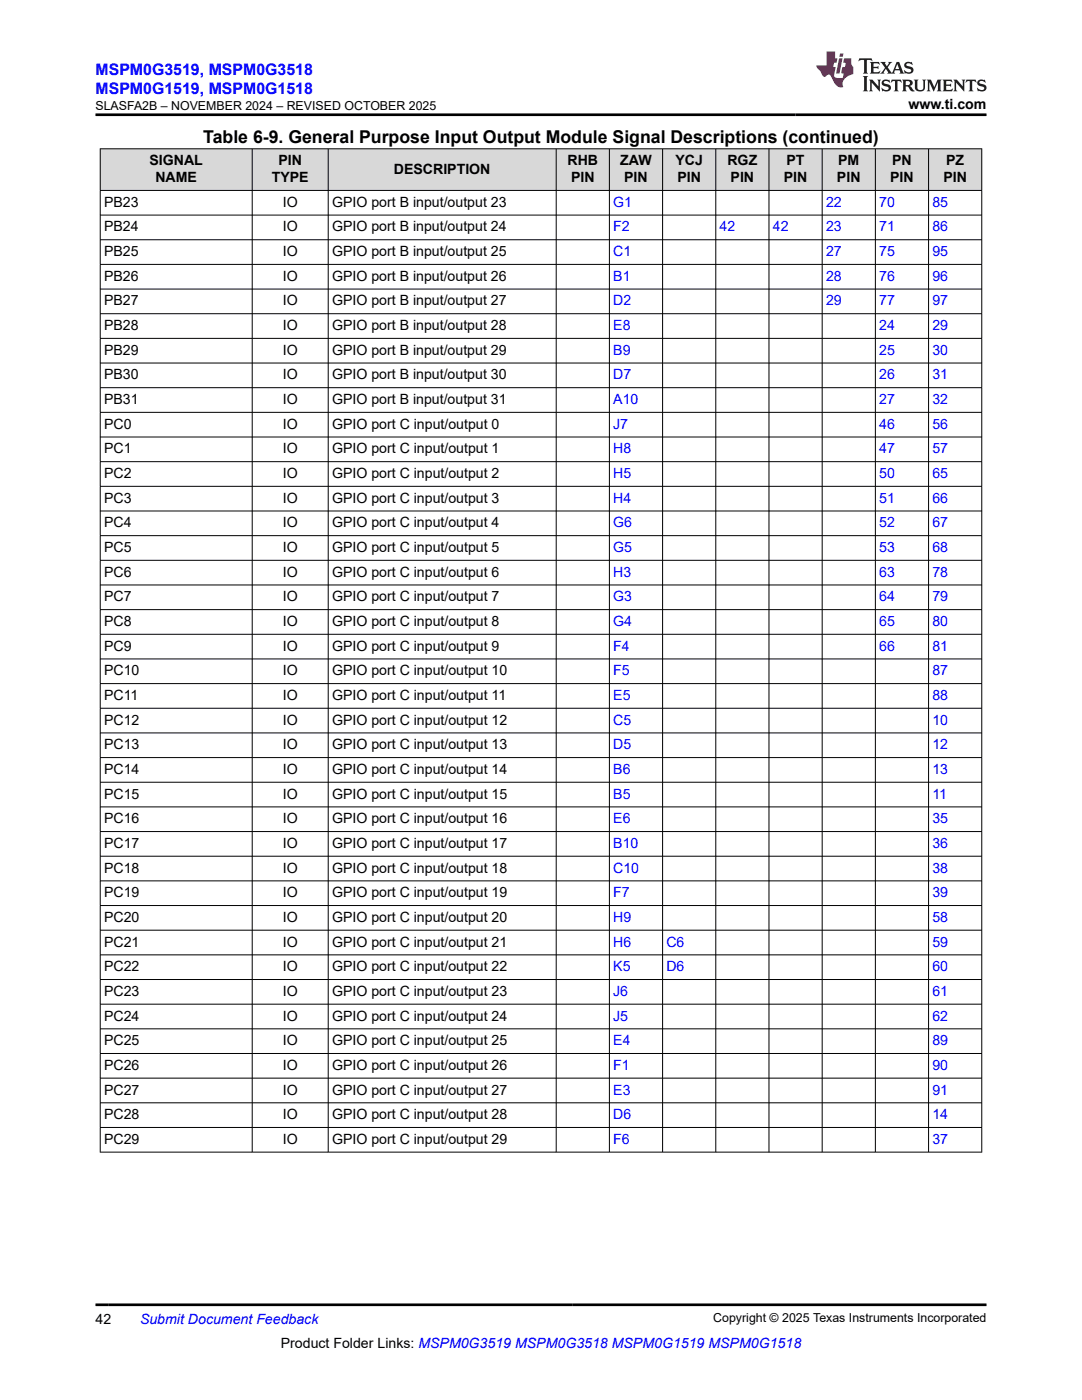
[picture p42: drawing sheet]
<svg xmlns="http://www.w3.org/2000/svg" width="216mm" height="279mm" viewBox="0 0 216 279" stroke-linecap="round" stroke-linejoin="round" font-family="sans-serif">
<defs><g id="words">
<text font-size="3.5" x="40.6" y="28.5">Table 6-9. General Purpose Input Output Module Signal Descriptions (continued)</text>
<g font-size="3.2" fill="#00f">
<text x="19.1" y="14.9">MSPM0G3519, MSPM0G3518</text>
<text x="19.1" y="18.7">MSPM0G1519, MSPM0G1518</text>
</g>
<g font-size="2.8">
<text x="181.3" y="21.8">www.ti.com</text>
<text x="29.8" y="33">SIGNAL</text>
<text x="55.6" y="33">PIN</text>
<text x="78.6" y="34.7">DESCRIPTION</text>
<text x="113.2" y="33">RHB</text>
<text x="123.8" y="33">ZAW</text>
<text x="134.8" y="33">YCJ</text>
<text x="145.2" y="33">RGZ</text>
<text x="156.9" y="33">PT</text>
<text x="167.2" y="33">PM</text>
<text x="178" y="33">PN</text>
<text x="188.8" y="33">PZ</text>
<text x="20.8" y="41.3">PB23</text>
<text x="31" y="36.4">NAME</text>
<text x="54.2" y="36.4">TYPE</text>
<text x="56.4" y="41.3">IO</text>
<text x="66.3" y="41.3">GPIO port B input/output 23</text>
<text x="113.9" y="36.4">PIN</text>
<text x="124.6" y="36.4">PIN</text>
<text x="135.2" y="36.4">PIN</text>
<text x="145.8" y="36.4">PIN</text>
<text x="156.4" y="36.4">PIN</text>
<text x="167" y="36.4">PIN</text>
<text x="177.6" y="36.4">PIN</text>
<text x="188.2" y="36.4">PIN</text>
<text x="20.8" y="46.2">PB24</text>
<text x="56.4" y="46.2">IO</text>
<text x="66.3" y="46.2">GPIO port B input/output 24</text>
<text x="20.8" y="51.1">PB25</text>
<text x="56.4" y="51.1">IO</text>
<text x="66.3" y="51.1">GPIO port B input/output 25</text>
<text x="20.8" y="56">PB26</text>
<text x="56.4" y="56">IO</text>
<text x="66.3" y="56">GPIO port B input/output 26</text>
<text x="20.8" y="61">PB27</text>
<text x="20.8" y="65.9">PB28</text>
<text x="56.4" y="61">IO</text>
<text x="56.4" y="65.9">IO</text>
<text x="66.3" y="61">GPIO port B input/output 27</text>
<text x="66.3" y="65.9">GPIO port B input/output 28</text>
<text x="20.8" y="70.8">PB29</text>
<text x="56.4" y="70.8">IO</text>
<text x="66.3" y="70.8">GPIO port B input/output 29</text>
<text x="20.8" y="75.7">PB30</text>
<text x="56.4" y="75.7">IO</text>
<text x="66.3" y="75.7">GPIO port B input/output 30</text>
<text x="20.8" y="80.6">PB31</text>
<text x="56.4" y="80.6">IO</text>
<text x="66.3" y="80.6">GPIO port B input/output 31</text>
<text x="20.8" y="85.6">PC0</text>
<text x="56.4" y="85.6">IO</text>
<text x="66.3" y="85.6">GPIO port C input/output 0</text>
<text x="20.8" y="90.5">PC1</text>
<text x="20.8" y="95.4">PC2</text>
<text x="56.4" y="90.5">IO</text>
<text x="56.4" y="95.4">IO</text>
<text x="66.3" y="90.5">GPIO port C input/output 1</text>
<text x="66.3" y="95.4">GPIO port C input/output 2</text>
<text x="20.8" y="100.3">PC3</text>
<text x="56.4" y="100.3">IO</text>
<text x="66.3" y="100.3">GPIO port C input/output 3</text>
<text x="20.8" y="105.3">PC4</text>
<text x="56.4" y="105.3">IO</text>
<text x="66.3" y="105.3">GPIO port C input/output 4</text>
<text x="20.8" y="110.2">PC5</text>
<text x="56.4" y="110.2">IO</text>
<text x="66.3" y="110.2">GPIO port C input/output 5</text>
<text x="20.8" y="115.1">PC6</text>
<text x="56.4" y="115.1">IO</text>
<text x="66.3" y="115.1">GPIO port C input/output 6</text>
<text x="20.8" y="120">PC7</text>
<text x="20.8" y="124.9">PC8</text>
<text x="56.4" y="120">IO</text>
<text x="56.4" y="124.9">IO</text>
<text x="66.3" y="120">GPIO port C input/output 7</text>
<text x="66.3" y="124.9">GPIO port C input/output 8</text>
<text x="20.8" y="129.9">PC9</text>
<text x="56.4" y="129.9">IO</text>
<text x="66.3" y="129.9">GPIO port C input/output 9</text>
<text x="20.8" y="134.8">PC10</text>
<text x="56.4" y="134.8">IO</text>
<text x="66.3" y="134.8">GPIO port C input/output 10</text>
<text x="20.8" y="139.7">PC11</text>
<text x="56.4" y="139.7">IO</text>
<text x="66.3" y="139.7">GPIO port C input/output 11</text>
<text x="20.8" y="144.6">PC12</text>
<text x="20.8" y="149.5">PC13</text>
<text x="56.4" y="144.6">IO</text>
<text x="56.4" y="149.5">IO</text>
<text x="66.3" y="144.6">GPIO port C input/output 12</text>
<text x="66.3" y="149.5">GPIO port C input/output 13</text>
<text x="20.8" y="154.5">PC14</text>
<text x="56.4" y="154.5">IO</text>
<text x="66.3" y="154.5">GPIO port C input/output 14</text>
<text x="20.8" y="159.4">PC15</text>
<text x="56.4" y="159.4">IO</text>
<text x="66.3" y="159.4">GPIO port C input/output 15</text>
<text x="20.8" y="164.3">PC16</text>
<text x="56.4" y="164.3">IO</text>
<text x="66.3" y="164.3">GPIO port C input/output 16</text>
<text x="20.8" y="169.2">PC17</text>
<text x="56.4" y="169.2">IO</text>
<text x="66.3" y="169.2">GPIO port C input/output 17</text>
<text x="20.8" y="174.2">PC18</text>
<text x="20.8" y="179.1">PC19</text>
<text x="56.4" y="174.2">IO</text>
<text x="56.4" y="179.1">IO</text>
<text x="66.3" y="174.2">GPIO port C input/output 18</text>
<text x="66.3" y="179.1">GPIO port C input/output 19</text>
<text x="20.8" y="184">PC20</text>
<text x="56.4" y="184">IO</text>
<text x="66.3" y="184">GPIO port C input/output 20</text>
<text x="20.8" y="188.9">PC21</text>
<text x="56.4" y="188.9">IO</text>
<text x="66.3" y="188.9">GPIO port C input/output 21</text>
<text x="20.8" y="193.8">PC22</text>
<text x="56.4" y="193.8">IO</text>
<text x="66.3" y="193.8">GPIO port C input/output 22</text>
<text x="20.8" y="198.8">PC23</text>
<text x="20.8" y="203.7">PC24</text>
<text x="56.4" y="198.8">IO</text>
<text x="56.4" y="203.7">IO</text>
<text x="66.3" y="198.8">GPIO port C input/output 23</text>
<text x="66.3" y="203.7">GPIO port C input/output 24</text>
<text x="20.8" y="208.6">PC25</text>
<text x="56.4" y="208.6">IO</text>
<text x="66.3" y="208.6">GPIO port C input/output 25</text>
<text x="20.8" y="213.5">PC26</text>
<text x="56.4" y="213.5">IO</text>
<text x="66.3" y="213.5">GPIO port C input/output 26</text>
<text x="20.8" y="218.4">PC27</text>
<text x="56.4" y="218.4">IO</text>
<text x="66.3" y="218.4">GPIO port C input/output 27</text>
<text x="20.8" y="223.4">PC28</text>
<text x="56.4" y="223.4">IO</text>
<text x="66.3" y="223.4">GPIO port C input/output 28</text>
<text x="20.8" y="228.3">PC29</text>
<text x="56.4" y="228.3">IO</text>
<text x="66.3" y="228.3">GPIO port C input/output 29</text>
<text x="19.1" y="264.2">42</text>
<text x="56" y="269">Product Folder Links: MSPM0G3519 MSPM0G3518 MSPM0G1519 MSPM0G1518</text>
</g>
<g font-size="2.8" fill="#00f">
<text x="122.4" y="41.3">G1</text>
<text x="164.8" y="41.3">22</text>
<text x="175.4" y="41.3">70</text>
<text x="186.1" y="41.3">85</text>
<text x="122.4" y="46.2">F2</text>
<text x="143.6" y="46.2">42</text>
<text x="154.2" y="46.2">42</text>
<text x="164.8" y="46.2">23</text>
<text x="175.4" y="46.2">71</text>
<text x="186.1" y="46.2">86</text>
<text x="122.4" y="51.1">C1</text>
<text x="164.8" y="51.1">27</text>
<text x="175.4" y="51.1">75</text>
<text x="186.1" y="51.1">95</text>
<text x="122.4" y="56">B1</text>
<text x="164.8" y="56">28</text>
<text x="175.4" y="56">76</text>
<text x="186.1" y="56">96</text>
<text x="122.4" y="61">D2</text>
<text x="122.4" y="65.9">E8</text>
<text x="164.8" y="61">29</text>
<text x="175.4" y="61">77</text>
<text x="175.4" y="65.9">24</text>
<text x="186.1" y="61">97</text>
<text x="186.1" y="65.9">29</text>
<text x="122.4" y="70.8">B9</text>
<text x="175.4" y="70.8">25</text>
<text x="186.1" y="70.8">30</text>
<text x="122.4" y="75.7">D7</text>
<text x="175.4" y="75.7">26</text>
<text x="186.1" y="75.7">31</text>
<text x="122.4" y="80.6">A10</text>
<text x="175.4" y="80.6">27</text>
<text x="186.1" y="80.6">32</text>
<text x="122.4" y="85.6">J7</text>
<text x="175.4" y="85.6">46</text>
<text x="186.1" y="85.6">56</text>
<text x="122.4" y="90.5">H8</text>
<text x="122.4" y="95.4">H5</text>
<text x="175.4" y="90.5">47</text>
<text x="175.4" y="95.4">50</text>
<text x="186.1" y="90.5">57</text>
<text x="186.1" y="95.4">65</text>
<text x="122.4" y="100.3">H4</text>
<text x="175.4" y="100.3">51</text>
<text x="186.1" y="100.3">66</text>
<text x="122.4" y="105.3">G6</text>
<text x="175.4" y="105.3">52</text>
<text x="186.1" y="105.3">67</text>
<text x="122.4" y="110.2">G5</text>
<text x="175.4" y="110.2">53</text>
<text x="186.1" y="110.2">68</text>
<text x="122.4" y="115.1">H3</text>
<text x="175.4" y="115.1">63</text>
<text x="186.1" y="115.1">78</text>
<text x="122.4" y="120">G3</text>
<text x="122.4" y="124.9">G4</text>
<text x="175.4" y="120">64</text>
<text x="175.4" y="124.9">65</text>
<text x="186.1" y="120">79</text>
<text x="186.1" y="124.9">80</text>
<text x="122.4" y="129.9">F4</text>
<text x="175.4" y="129.9">66</text>
<text x="186.1" y="129.9">81</text>
<text x="122.4" y="134.8">F5</text>
<text x="186.1" y="134.8">87</text>
<text x="122.4" y="139.7">E5</text>
<text x="186.1" y="139.7">88</text>
<text x="122.4" y="144.6">C5</text>
<text x="122.4" y="149.5">D5</text>
<text x="186.1" y="144.6">10</text>
<text x="186.1" y="149.5">12</text>
<text x="122.4" y="154.5">B6</text>
<text x="186.1" y="154.5">13</text>
<text x="122.4" y="159.4">B5</text>
<text x="186.1" y="159.4">11</text>
<text x="122.4" y="164.3">E6</text>
<text x="186.1" y="164.3">35</text>
<text x="122.4" y="169.2">B10</text>
<text x="186.1" y="169.2">36</text>
<text x="122.4" y="174.2">C10</text>
<text x="122.4" y="179.1">F7</text>
<text x="186.1" y="174.2">38</text>
<text x="186.1" y="179.1">39</text>
<text x="122.4" y="184">H9</text>
<text x="186.1" y="184">58</text>
<text x="122.4" y="188.9">H6</text>
<text x="133" y="188.9">C6</text>
<text x="186.1" y="188.9">59</text>
<text x="122.4" y="193.8">K5</text>
<text x="133" y="193.8">D6</text>
<text x="186.1" y="193.8">60</text>
<text x="122.4" y="198.8">J6</text>
<text x="122.4" y="203.7">J5</text>
<text x="186.1" y="198.8">61</text>
<text x="186.1" y="203.7">62</text>
<text x="122.4" y="208.6">E4</text>
<text x="186.1" y="208.6">89</text>
<text x="122.4" y="213.5">F1</text>
<text x="186.1" y="213.5">90</text>
<text x="122.4" y="218.4">E3</text>
<text x="186.1" y="218.4">91</text>
<text x="122.4" y="223.4">D6</text>
<text x="186.1" y="223.4">14</text>
<text x="122.4" y="228.3">F6</text>
<text x="186.1" y="228.3">37</text>
<text x="27.9" y="264.2">Submit Document Feedback</text>
</g>
<g font-size="2.5">
<text x="19.1" y="21.9">SLASFA2B – NOVEMBER 2024 – REVISED OCTOBER 2025</text>
<text x="142.3" y="263.9">Copyright © 2025 Texas Instruments Incorporated</text>
</g>
</g></defs>
<g fill="#d8d8d8">
<path d="M20 29.7h175.9v8.3h-175.9z" fill-rule="evenodd"/>
<path d="M20.1 29.8h30.2v8.1h-30.2z" fill-rule="evenodd"/>
<path d="M50.4 29.8h15v8.1h-15z" fill-rule="evenodd"/>
<path d="M65.6 29.8h45.3v8.1h-45.3z" fill-rule="evenodd"/>
<path d="M111 29.8h10.5v8.1h-10.5z" fill-rule="evenodd"/>
<path d="M121.7 29.8h10.5v8.1h-10.5z" fill-rule="evenodd"/>
<path d="M132.3 29.8h10.5v8.1h-10.5z" fill-rule="evenodd"/>
<path d="M142.9 29.8h10.5v8.1h-10.5z" fill-rule="evenodd"/>
<path d="M153.5 29.8h10.5v8.1h-10.5z" fill-rule="evenodd"/>
<path d="M164.1 29.8h10.5v8.1h-10.5z" fill-rule="evenodd"/>
<path d="M174.7 29.8h10.5v8.1h-10.5z" fill-rule="evenodd"/>
<path d="M185.3 29.8h10.5v8.1h-10.5z" fill-rule="evenodd"/>
</g>
<g fill="none" stroke="#000" stroke-width=".2">
<path d="M19.9 29.7h176.1M19.9 38h176.1M20 29.6v200.4M50.3 29.6v200.4M65.5 29.6v200.4M111 29.6v200.4M121.6 29.6v200.4M132.2 29.6v200.4M142.8 29.6v200.4M153.4 29.6v200.4M164.1 29.6v200.4M174.7 29.6v200.4"/>
<path d="M185.3 29.6v200.4M195.9 29.6v200.4M19.9 42.9h176.1M19.9 47.8h176.1M19.9 52.8h176.1M19.9 57.7h176.1M19.9 62.6h176.1M19.9 67.5h176.1M19.9 72.5h176.1M19.9 77.4h176.1M19.9 82.3h176.1M19.9 87.2h176.1"/>
<path d="M19.9 92.1h176.1M19.9 97.1h176.1M19.9 102h176.1M19.9 106.9h176.1M19.9 111.8h176.1M19.9 116.7h176.1M19.9 121.7h176.1M19.9 126.6h176.1M19.9 131.5h176.1M19.9 136.4h176.1M19.9 141.3h176.1M19.9 146.3h176.1"/>
<path d="M19.9 151.2h176.1M19.9 156.1h176.1M19.9 161h176.1M19.9 166h176.1M19.9 170.9h176.1M19.9 175.8h176.1M19.9 180.7h176.1M19.9 185.6h176.1M19.9 190.6h176.1M19.9 195.5h176.1M19.9 200.4h176.1M19.9 205.3h176.1"/>
<path d="M19.9 210.2h176.1M19.9 215.2h176.1M19.9 220.1h176.1M19.9 225h176.1M19.9 229.9h176.1"/>
</g>
<path d="M171.5 11.6l-.2 .6 .5-.2h.6v.1v2.2l-.2 .4h1l-.2-.4v-2.2v-.1h.5l.6 .2-.2-.6zM173.6 12.4l.2 .3v1.6l-.2 .4h1.9l.1-.6a1.08 1.08 0 0 1-1.3 .2v-.7h.6l.4 .2v-.7l-.4 .2h-.6v-.5l.2-.2a1 1 0 0 1 1 .3l-.1-.5zM175.7 12.4l.9 1.1-1 1.2h.9l-.2-.2 .5-.8 .4 .8-.2 .2h1.6l-.2-.2 .2-.5h.9l.1 .5-.1 .2h.9l-.2-.4-.8-1.9h-.5l-.9 2.1-.9-1.1 .9-1h-.8l.2 .2-.4 .6-.4-.6 .2-.2zM179 12.8l.4 1h-.7zM180.7 12.5a.65 .65 0 0 0-.2 .7 .65 .65 0 0 0 .6 .5l.6 .1 .1 .3a.79 .79 0 0 1-.7 .4 .79 .79 0 0 1-.7-.5l.1 .7 .2-.1a.93 .93 0 0 0 1.1 0 .93 .93 0 0 0 .4-.9 1.46 1.46 0 0 0-1.2-.6l-.1-.3a1.09 1.09 0 0 1 1.2 .2l-.2-.6-.1 .1-.5-.2zM172.2 15.2l.2 .4v2.2l-.2 .4h1l-.2-.4v-2.2l.2-.4zM173.4 15.9l.2 .4v1.5l-.2 .4h.8l-.3-.4 .1-1.3 1.6 1.8v-2l.2-.4h-.7l.1 .2 .1 1.1-1.2-1.3zM176.2 16a.65 .65 0 0 0-.2 .8 .65 .65 0 0 0 .6 .4l.6 .2 .1 .2a.79 .79 0 0 1-.7 .4 .79 .79 0 0 1-.7-.5l.1 .7 .2-.1a.93 .93 0 0 0 1.1 .1 .93 .93 0 0 0 .4-1 1.46 1.46 0 0 0-1.2-.5l-.1-.4a1.09 1.09 0 0 1 1.2 .2l-.1-.6-.2 .1-.5-.1zM177.9 15.9l-.1 .6a.63 .63 0 0 1 .8-.3v1.6l-.3 .4h1l-.2-.4v-1.6a.66 .66 0 0 1 .8 .3l-.1-.6zM180 15.9l.2 .4v1.5l-.2 .4h1l-.2-.2-.1-.7h.5l.1 .2a.79 .79 0 0 0 1.2 .6l-1-.9a.61 .61 0 0 0 .6-.6 .61 .61 0 0 0-.5-.7zM180.8 16.2h.1a.47 .47 0 0 1 .5 .1 .47 .47 0 0 1 .1 .5l-.1 .1-.7 .1zM182.3 15.9l.2 .2a2.27 2.27 0 0 0 .4 2 1.04 1.04 0 0 0 1.7-.7v-1.3l.2-.2h-.8l.2 .4v1.1a.6 .6 0 0 1-.6 .6 .6 .6 0 0 1-.6-.6v-1.1l.3-.4zM184.9 15.9l.2 .4v1.5l-.2 .4h.8l-.3-.4v-1.4l.9 1.9 .9-1.9v1.4l-.3 .4h1l-.2-.4v-1.5l.2-.4h-.8l-.7 1.5-.6-1.5zM188.1 15.9l.2 .4v1.5l-.2 .4h1.9l.1-.6a1.09 1.09 0 0 1-1.3 .2v-.7h.6l.4 .2v-.6l-.4 .2h-.6v-.6l.2-.1a1.01 1.01 0 0 1 1 .3l-.1-.6zM190.2 15.9l.3 .4v1.5l-.3 .4h.8l-.2-.4v-1.3l1.6 1.8v-2l.2-.4h-.7l.2 .2v1.1l-1.2-1.3zM192.8 15.9l-.1 .6a.63 .63 0 0 1 .8-.3v1.6l-.3 .4h1l-.2-.4v-1.6a.66 .66 0 0 1 .8 .3l-.1-.6zM195.2 16a.65 .65 0 0 0-.2 .8 .65 .65 0 0 0 .6 .4l.6 .2 .2 .2a.79 .79 0 0 1-.7 .4 .79 .79 0 0 1-.7-.5l.1 .7 .2-.1a.93 .93 0 0 0 1 .1 .93 .93 0 0 0 .5-1 1.46 1.46 0 0 0-1.3-.5v-.4a1.09 1.09 0 0 1 1.2 .2l-.2-.6-.2 .1-.5-.1z" fill="#231f20"/>
<path d="M164.9 10.3v2.7h-2l.1 .4 .8 1a.95 .95 0 0 0 1 .9 .59 .59 0 0 1 .5-.4 .59 .59 0 0 1 .5 .3l.4 .8a1.59 1.59 0 0 0 2.1 1.4 1.61 1.61 0 0 1 1-2.3l1-.3-.1-1.5a1.59 1.59 0 0 1-.3-1.7h-1.5l-.2 .9h.6l-.2 .9h-.5l-.2 .9v.3l.4 .1-.1 .9h-.7a.73 .73 0 0 1-1-.7l.3-1.5h-.5l.1-.9h.5l.2-.9h-.5v-1.3zM167.4 11.6l-.6 3.1h.7l.6-3.1zM167.6 10.7l-.1 .6h.7l.1-.6z" fill="#ed1c24"/>
<path d="M19.1 22.9h177.8M19.1 260.4h177.8" fill="none" stroke="#000" stroke-width=".53"/>
<use href="#words"/>
</svg>
